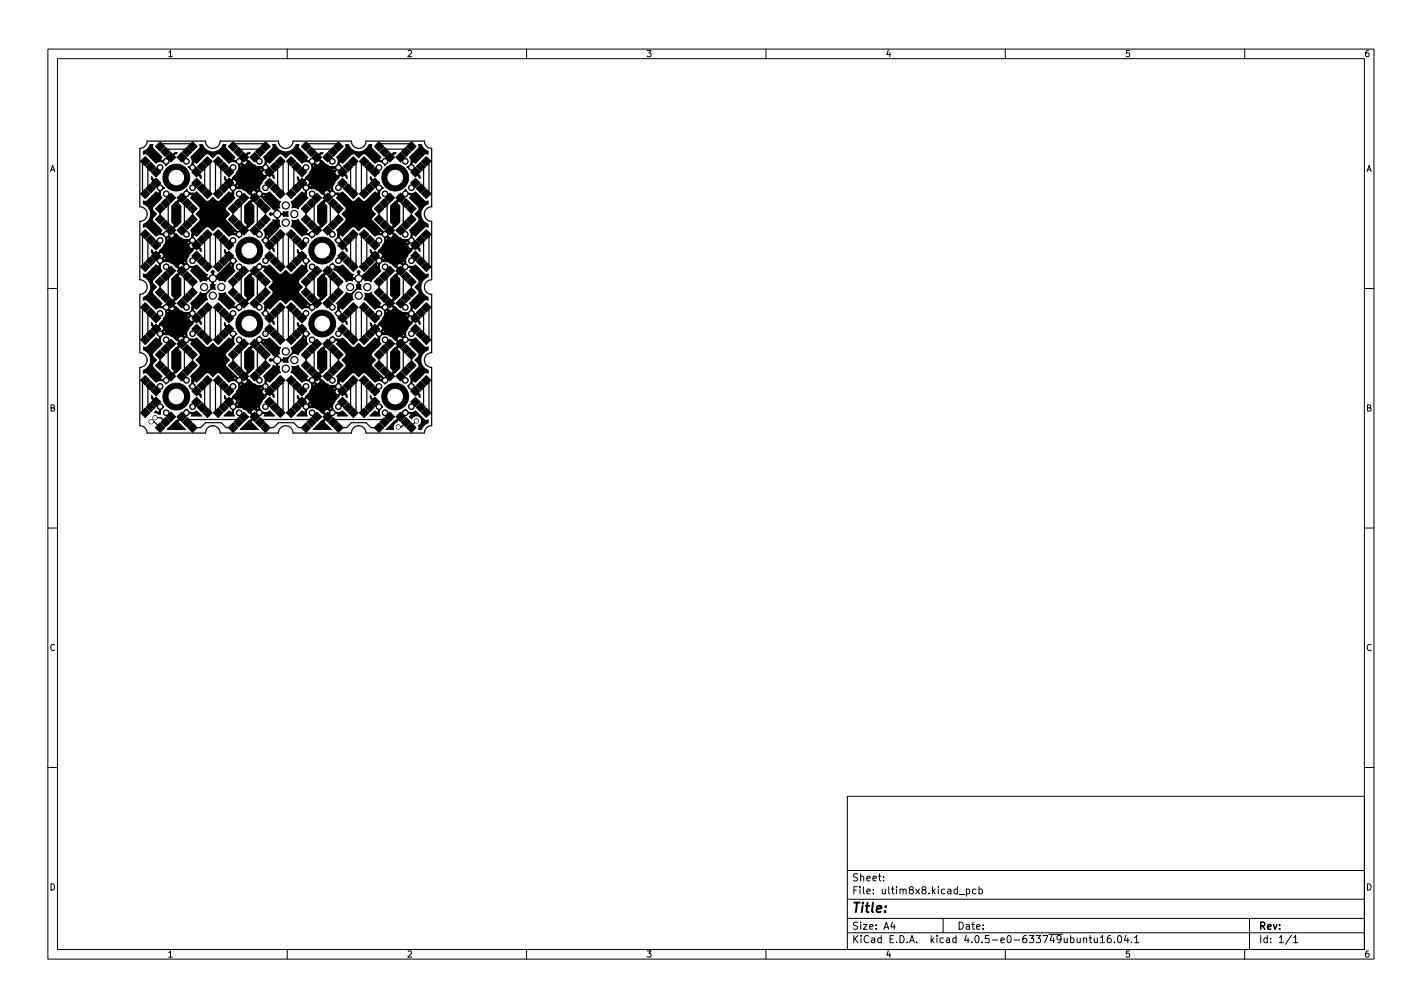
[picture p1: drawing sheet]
<svg xmlns="http://www.w3.org/2000/svg" width="297mm" height="210mm" viewBox="0 0 297 210" stroke-linecap="round" stroke-linejoin="round" font-family="sans-serif">
<defs><g id="words">
<text font-size="2.8" x="178" y="190.6">Title:</text>
<g font-size="2.1">
<text x="178" y="184">Sheet:</text>
<text x="178" y="186.7">File: ultim8x8.kicad_pcb</text>
<text x="178" y="196.9">KiCad E.D.A. kicad 4.0.5-e0-633749ubuntu16.04.1</text>
<text x="178" y="194.1">Size: A4</text>
<text x="200" y="194.1">Date:</text>
<text x="263" y="194.1">Rev:</text>
<text x="263" y="196.9">Id: 1/1</text>
</g>
<g font-size="1.8">
<text x="35" y="11.9">1</text>
<text x="85" y="11.9">2</text>
<text x="135" y="11.9">3</text>
<text x="185" y="11.9">4</text>
<text x="235" y="11.9">5</text>
<text x="285" y="11.9">6</text>
<text x="10.3" y="35.9">A</text>
<text x="285.3" y="35.9">A</text>
<text x="10.3" y="85.9">B</text>
<text x="285.3" y="85.9">B</text>
<text x="10.3" y="135.9">C</text>
<text x="285.3" y="135.9">C</text>
<text x="10.3" y="185.9">D</text>
<text x="285.3" y="185.9">D</text>
<text x="35" y="199.9">1</text>
<text x="85" y="199.9">2</text>
<text x="135" y="199.9">3</text>
<text x="185" y="199.9">4</text>
<text x="235" y="199.9">5</text>
<text x="285" y="199.9">6</text>
</g>
</g></defs>
<g fill="none" stroke="#000" stroke-width=".21">
<path d="M10 10.2h277v190.1h-277zM12 12.2h273v186.1h-273zM60 10.2v2M110 10.2v2M160 10.2v2M210 10.2v2M260 10.2v2M10 60.2h2M285 60.2h2M10 110.2h2M285 110.2h2M10 160.2h2"/>
<path d="M177 166.3h108v32h-108zM285 160.2h2M60 198.3v2M110 198.3v2M160 198.3v2M177 194.8h108M177 191.8h108M177 187.8h108M177 181.8h108M184.6 183.8v.1M184.6 183v.1M186.4 192.5l-.3 1h.9"/>
<path d="M186.8 193v1M197 191.8v3M200.4 186.8h1.1M201.9 185.7l.4-.1 .3 .3-.2 .7h-.5M201.9 185.6v1.5M203.9 185.7l-.5-.1-.3 .3 .2 .7h.6M204.5 185.7l.4-.1 .3 .3-.1 .7h-.6M204.5 185.1v1.5M210 198.3v2M226.4 196l.2-.2 .3 .1 .1 .9M226.4 195.8v1M227.5 195.8h.6"/>
<path d="M227.7 195.3v1.3l.4 .2M228.6 195.8v1h.4l.2-.1M229.2 195.8v1M229.9 195.8l.4-.5v1.5M229.9 196.8h.8M232 195.3l-.4 .1a1.01 1.01 0 0 0 0 1.4l.5-.1v-.5l-.2-.3h-.3l-.3 .3M232.8 196.7v.1M233.6 195.4l.2-.1a.8 .8 0 0 1 .5 .8 .8 .8 0 0 1-.5 .7 1 1 0 0 1-.2-1.4zM235.2 195.3l-.3 1h.9M235.6 195.8v1M236.4 196.7v.1M237 195.8l.4-.5v1.5"/>
<path d="M237 196.8h.9M260 198.3v2M261 191.8v6.5M269.8 195.3l-1.3 1.9M270.2 195.8l.4-.5v1.5M270.2 196.8h.9"/>
</g>
<g fill="none" stroke="#000" stroke-width=".25">
<path d="M29.2 31a1.52 1.52 0 0 0 1.5-1.5h12.2v.1a1.52 1.52 0 0 0 1.6 1.4 1.52 1.52 0 0 0 1.5-1.5h12.2v.1a1.52 1.52 0 0 0 1.6 1.4 1.52 1.52 0 0 0 1.4-1.5h12.2v.1a1.52 1.52 0 0 0 1.6 1.4 1.52 1.52 0 0 0 1.5-1.5h12.1l.1 .1a1.52 1.52 0 0 0 1.5 1.4v12.2h-.2a1.52 1.52 0 0 0-1.4 1.6 1.52 1.52 0 0 0 1.6 1.4v12.2h-.2a1.52 1.52 0 0 0-1.4 1.6 1.52 1.52 0 0 0 1.6 1.5v12.2h-.2a1.52 1.52 0 0 0-1.4 1.5 1.52 1.52 0 0 0 1.6 1.5v12.2h-.2a1.52 1.52 0 0 0-1.4 1.5h-12.1l-.1-.1a1.52 1.52 0 0 0-1.5-1.4 1.52 1.52 0 0 0-1.5 1.5h-12.2v-.1a1.52 1.52 0 0 0-1.6-1.4 1.52 1.52 0 0 0-1.4 1.5h-12.2v-.1a1.52 1.52 0 0 0-1.6-1.4 1.52 1.52 0 0 0-1.5 1.5h-12.2v-.1a1.52 1.52 0 0 0-1.5-1.4v-12.2h.1a1.52 1.52 0 0 0 1.4-1.6 1.52 1.52 0 0 0-1.5-1.4v-12.2h.1a1.52 1.52 0 0 0 1.4-1.6 1.52 1.52 0 0 0-1.5-1.5v-12.2h.1a1.52 1.52 0 0 0 1.4-1.6 1.52 1.52 0 0 0-1.5-1.4zM30.3 33.7l-.5 .6v5.6l.5 .6M31.5 34.8l-.6 .6v3.4l.6 .5M33.4 30.6l.6-.6h5.7l.5 .6M34.6 31.7l.5-.6h3.4l.6 .6M42.2 34.8l.6 .6v3.4l-.6 .5M43.3 33.7l.6 .6v5.6l-.6 .6M45.6 33.7l-.6 .6v5.6l.6 .6M46.7 34.8l-.6 .6v3.4l.6 .5M48.7 30.6l.5-.6h5.7l.6 .6M49.8 31.7l.6-.6h3.4l.5 .6M57.4 34.8l.6 .6v3.4l-.6 .5"/>
<path d="M58.6 33.7l.5 .6v5.6l-.5 .6M60.8 33.7l-.6 .6v5.6l.6 .6M61.9 34.8l-.5 .6v3.4l.5 .5M63.9 30.6l.6-.6h5.6l.6 .6M65.1 31.7l.5-.6h3.4l.6 .6M72.7 34.8l.5 .6v3.4l-.5 .5M73.8 33.7l.6 .6v5.6l-.6 .6M76.1 33.7l-.6 .6v5.6l.6 .6M77.2 34.8l-.6 .6v3.4l.6 .5M79.2 30.6l.5-.6h5.7l.5 .6M80.3 31.7l.6-.6h3.3l.6 .6M87.9 34.8l.6 .6v3.4l-.6 .5"/>
<path d="M89 33.7l.6 .6v5.6l-.6 .6M30.3 48.9l-.5 .6v5.6l.5 .6M31.5 50.1l-.6 .5v3.4l.6 .6M33.4 43.6v2.2M33.4 58.8v2.3M34.6 42.4l.5 .6v3.4l-.5 .6M34.6 57.7l.5 .5v3.4l-.5 .6M39.1 57.7l-.6 .5v3.4l.6 .6M39.1 42.4l-.6 .6v3.4l.6 .6M40.2 43.6v2.2M40.2 58.8v2.3M42.2 50.1l.6 .5v3.4l-.6 .6"/>
<path d="M43.3 48.9l.6 .6v5.6l-.6 .6M45.6 48.9l-.6 .6v5.6l.6 .6M46.7 50.1l-.6 .5v3.4l.6 .6M48.7 43.6v2.2M48.7 58.8v2.3M49.8 57.7l.6 .5v3.4l-.6 .6M49.8 42.4l.6 .6v3.4l-.6 .6M54.3 57.7l-.5 .5v3.4l.5 .6M54.3 42.4l-.5 .6v3.4l.5 .6M55.5 43.6v2.2M55.5 58.8v2.3M57.4 50.1l.6 .5v3.4l-.6 .6"/>
<path d="M58.6 48.9l.5 .6v5.6l-.5 .6M60.8 48.9l-.6 .6v5.6l.6 .6M61.9 50.1l-.5 .5v3.4l.5 .6M63.9 43.6v2.2M63.9 58.8v2.3M65.1 42.4l.5 .6v3.4l-.5 .6M65.1 57.7l.5 .5v3.4l-.5 .6M69.6 42.4l-.6 .6v3.4l.6 .6M69.6 57.7l-.6 .5v3.4l.6 .6M70.7 43.6v2.2M70.7 58.8v2.3M72.7 50.1l.5 .5v3.4l-.5 .6"/>
<path d="M73.8 48.9l.6 .6v5.6l-.6 .6M76.1 48.9l-.6 .6v5.6l.6 .6M77.2 50.1l-.6 .5v3.4l.6 .6M79.2 43.6v2.2M79.2 58.8v2.3M80.3 42.4l.6 .6v3.4l-.6 .6M80.3 57.7l.6 .5v3.4l-.6 .6M84.8 42.4l-.6 .6v3.4l.6 .6M84.8 57.7l-.6 .5v3.4l.6 .6M85.9 43.6v2.2M85.9 58.8v2.3M87.9 50.1l.6 .5v3.4l-.6 .6"/>
<path d="M89 48.9l.6 .6v5.6l-.6 .6M30.3 79.4l-.5 .6v5.6l.5 .6M30.3 64.2l-.5 .5v5.7l.5 .5M31.5 65.3l-.6 .6v3.3l.6 .6M33.4 74.1v2.2M34.6 72.9l.5 .6v3.4l-.5 .5M39.1 72.9l-.6 .6v3.4l.6 .5M40.2 74.1v2.2M42.2 65.3l.6 .6v3.3l-.6 .6M43.3 64.2l.6 .5v5.7l-.6 .5M43.3 79.4l.6 .6v5.6l-.6 .6M45.6 64.2l-.6 .5v5.7l.6 .5"/>
<path d="M45.6 79.4l-.6 .6v5.6l.6 .6M46.7 65.3l-.6 .6v3.3l.6 .6M48.7 74.1v2.2M49.8 72.9l.6 .6v3.4l-.6 .5M54.3 72.9l-.5 .6v3.4l.5 .5M55.5 74.1v2.2M57.4 65.3l.6 .6v3.3l-.6 .6M58.6 64.2l.5 .5v5.7l-.5 .5M58.6 79.4l.5 .6v5.6l-.5 .6M60.8 64.2l-.6 .5v5.7l.6 .5M60.8 79.4l-.6 .6v5.6l.6 .6M61.9 65.3l-.5 .6v3.3l.5 .6"/>
<path d="M63.9 74.1v2.2M65.1 72.9l.5 .6v3.4l-.5 .5M69.6 72.9l-.6 .6v3.4l.6 .5M70.7 74.1v2.2M72.7 65.3l.5 .6v3.3l-.5 .6M73.8 64.2l.6 .5v5.7l-.6 .5M73.8 79.4l.6 .6v5.6l-.6 .6M76.1 64.2l-.6 .5v5.7l.6 .5M76.1 79.4l-.6 .6v5.6l.6 .6M77.2 65.3l-.6 .6v3.3l.6 .6M79.2 74.1v2.2M80.3 72.9l.6 .6v3.4l-.6 .5"/>
<path d="M84.8 72.9l-.6 .6v3.4l.6 .5M85.9 74.1v2.2M87.9 65.3l.6 .6v3.3l-.6 .6M89 64.2l.6 .5v5.7l-.6 .5M89 79.4l.6 .6v5.6l-.6 .6M31.5 80.5l-.6 .6v3.4l.6 .6M31.6 88.1h.6l1.2 1.2M32.4 87.2h1.2l1 1M39.1 88.2l.6-.6h9.5l.6 .6M40.2 89.3h1.7l1-1h3.3l1.1 1h1.4M42.2 80.5l.6 .6v3.4l-.6 .6M46.7 80.5l-.6 .6v3.4l.6 .6"/>
<path d="M54.3 88.2l.6-.6h9.6l.6 .6M55.5 89.3h1.6l1.1-1h3.1l1.1 1h1.5M57.4 80.5l.6 .6v3.4l-.6 .6M61.9 80.5l-.5 .6v3.4l.5 .6M69.6 88.2l.5-.6h9.6l.6 .6M70.7 89.3h1.7l1-1h3.1l1 1h1.7M72.7 80.5l.5 .6v3.4l-.5 .6M77.2 80.5l-.6 .6v3.4l.6 .6M84.8 88.2l-1 .9h-.6M87 87.9l-1.1 1v.4M87.9 80.5l.6 .6v3.4l-.6 .6"/>
</g>
<g fill="#000" stroke="#000" stroke-width=".21">
<path d="M30.3 32.7l1 1-1 1-1-1zM30.5 34.9l1-1 .9 .9-1 1zM30.5 39.3l.9-.9 1 1-.9 .9zM31.6 36l1-1 1 1-1 .9zM33.4 29.6l1 1-1 1-.9-1zM31.6 38.2l1-1 1 1-1 1zM33.6 31.7l1-.9 .9 .9-1 1zM34.7 32.8l1-.9 1 .9-1 1zM38 31.9l.9 .9-.9 1-1-1zM38.1 31.7l.9-.9 1 .9-.9 1zM39.2 30.6l1-1 1 1-1 1zM41.1 35l1 1-1 .9-1-.9z"/>
<path d="M41.1 37.2l1 1-1 1-1-1zM41.2 34.8l1-.9 1 1-1 .9zM41.2 39.4l1-1 1 .9-1 1zM42.3 33.7l1-1 1 1-1 1zM42.3 40.5l1-1 1 1-1 1zM45.6 32.7l1 1-1 1-1-1zM45.7 34.9l1-1 1 .9-1 1zM45.7 39.3l1-.9 1 1-1 .9zM46.8 36l1-1 1 1-1 .9zM48.7 29.6l1 1-1 1-1-1zM46.8 38.2l1-1 1 1-1 1zM48.9 31.7l1-.9 .9 .9-1 1z"/>
<path d="M50 32.8l.9-.9 1 .9-1 1zM53.2 31.9l1 .9-1 1-1-1zM53.4 31.7l.9-.9 1 .9-.9 1zM54.5 30.6l1-1 .9 1-.9 1zM56.3 35l1 1-1 .9-1-.9zM56.3 37.2l1 1-1 1-1-1zM56.5 34.8l.9-.9 1 1-.9 .9zM56.5 39.4l1-1 .9 .9-1 1zM57.6 33.7l1-1 1 1-1 1zM57.6 40.5l1-1 1 1-1 1zM60.8 32.7l1 1-1 1-1-1zM61 34.9l1-1 .9 .9-1 1z"/>
<path d="M61 39.3l.9-.9 1 1-.9 .9zM62.1 36l1-1 1 1-1 .9zM63.9 29.6l1 1-1 1-1-1zM62.1 38.2l1-1 1 1-1 1zM64.1 31.7l1-.9 .9 .9-1 1zM65.2 32.8l1-.9 1 .9-1 1zM68.4 31.9l1 .9-1 1-1-1zM68.6 31.7l.9-.9 1 .9-.9 1zM69.7 30.6l1-1 1 1-1 1zM71.5 35l1 1-1 .9-.9-.9zM71.5 37.2l1 1-1 1-.9-1zM71.7 34.8l.9-.9 1 1-.9 .9z"/>
<path d="M71.7 39.4l1-1 .9 .9-1 1zM72.8 33.7l1-1 1 1-1 1zM72.8 40.5l1-1 1 1-1 1zM76.1 32.7l.9 1-.9 1-1-1zM76.2 34.9l1-1 .9 .9-1 1zM76.2 39.3l.9-.9 1 1-.9 .9zM77.3 36l1-1 1 1-1 .9zM79.2 29.6l1 1-1 1-1-1zM77.3 38.2l1-1 1 1-1 1zM79.3 31.7l1-.9 1 .9-1 1zM80.4 32.8l1-.9 1 .9-1 1zM83.7 31.9l1 .9-1 1-1-1z"/>
<path d="M83.8 31.7l1-.9 1 .9-1 1zM84.9 30.6l1-1 1 1-1 1zM86.8 35l1 1-1 .9-1-.9zM86.8 37.2l1 1-1 1-1-1zM87.9 33.9l1 1-.9 .9-1-1zM88 38.4l.9 .9-1 1-.9-.9zM88.1 33.7l.9-1 1 1-1 1zM89 39.5l1 1-1 1-.9-1zM29.3 48.9l1-1 1 1-1 1zM30.3 54.7l1 1-1 1-1-1zM30.3 39.5l1 1-1 1-1-1zM30.5 50.1l1-1 .9 .9-1 1z"/>
<path d="M31.4 53.6l1 1-.9 .9-1-1zM31.6 51.2l1-1 1 1-1 1zM33.4 44.8l1 1-1 1-.9-1zM31.6 53.4l1-.9 1 .9-1 1zM33.4 57.8l1 1-1 1-.9-1zM33.4 42.6l1 1-1 1-.9-1zM34.6 46l.9 .9-1 1-.9-.9zM33.6 57.6l.9-.9 1 1-.9 .9zM33.6 42.4l.9-.9 1 1-.9 .9zM35.7 47.1l1 1-1 1-1-1zM34.7 56.6l1-1 1 1-1 .9zM34.7 41.3l1-1 1 1-1 1z"/>
<path d="M38 47.1l.9 1-.9 1-1-1zM38 55.6l.9 1-.9 .9-1-.9zM38 40.3l.9 1-.9 1-1-1zM39 46l1 1-.9 .9-1-1zM38.1 57.7l1-1 .9 .9-1 1zM38.1 42.5l1-1 .9 .9-1 1zM39.2 45.8l1-1 1 1-1 1zM41.1 50.2l1 1-1 1-1-1zM39.2 58.8l1-1 1 1-1 1zM39.2 43.6l1-1 1 1-1 1zM41.1 52.5l1 .9-1 1-1-1zM41.2 50l1-.9 1 1-1 .9z"/>
<path d="M41.2 54.6l1-1 1 .9-1 1zM42.3 48.9l1-1 1 1-1 1zM42.3 55.7l1-1 1 1-1 1zM44.6 48.9l1-1 1 1-1 1zM45.6 39.5l1 1-1 1-1-1zM45.6 54.7l1 1-1 1-1-1zM45.7 50.1l1-1 1 .9-1 1zM46.7 53.6l1 1-1 .9-1-1zM46.8 51.2l1-1 1 1-1 1zM48.7 44.8l1 1-1 1-1-1zM46.8 53.4l1-.9 1 .9-1 1zM48.7 42.6l1 1-1 1-1-1z"/>
<path d="M48.7 57.8l1 1-1 1-1-1zM49.9 46l.9 .9-1 1-.9-.9zM48.9 42.4l.9-.9 1 1-.9 .9zM48.9 57.6l.9-.9 1 1-.9 .9zM50.9 47.1l1 1-1 1-.9-1zM50 41.3l.9-1 1 1-1 1zM50 56.6l.9-1 1 1-1 .9zM53.2 47.1l1 1-1 1-1-1zM53.2 55.6l1 1-1 .9-1-.9zM53.2 40.3l1 1-1 1-1-1zM54.3 46l1 1-.9 .9-1-1zM53.4 57.7l1-1 .9 .9-1 1z"/>
<path d="M53.4 42.5l1-1 .9 .9-1 1zM54.5 45.8l1-1 .9 1-.9 1zM56.3 50.2l1 1-1 1-1-1zM54.5 58.8l1-1 .9 1-.9 1zM54.5 43.6l1-1 .9 1-.9 1zM56.3 52.5l1 .9-1 1-1-1zM56.5 50l.9-.9 1 1-.9 .9zM56.5 54.6l1-1 .9 .9-1 1zM57.6 48.9l1-1 1 1-1 1zM57.6 55.7l1-1 1 1-1 1zM59.8 48.9l1-1 1 1-1 1zM60.8 39.5l1 1-1 1-1-1z"/>
<path d="M60.8 54.7l1 1-1 1-1-1zM61 50.1l1-1 .9 .9-1 1zM61.9 53.6l1 1-.9 .9-1-1zM62.1 51.2l1-1 1 1-1 1zM63.9 44.8l1 1-1 1-1-1zM62.1 53.4l1-.9 1 .9-1 1zM63.9 42.6l1 1-1 1-1-1zM63.9 57.8l1 1-1 1-1-1zM65.1 46l.9 .9-1 1-.9-.9zM64.1 42.4l.9-.9 1 1-.9 .9zM64.1 57.6l.9-.9 1 1-.9 .9zM66.2 47.1l1 1-1 1-1-1z"/>
<path d="M65.2 41.3l1-1 1 1-1 1zM65.2 56.6l1-1 1 1-1 .9zM68.4 47.1l1 1-1 1-1-1zM68.4 55.6l1 1-1 .9-1-.9zM68.4 40.3l1 1-1 1-1-1zM69.5 46l1 1-.9 .9-1-1zM68.6 57.7l1-1 .9 .9-1 1zM68.6 42.5l1-1 .9 .9-1 1zM69.7 45.8l1-1 1 1-1 1zM71.5 50.2l1 1-1 1-.9-1zM69.7 58.8l1-1 1 1-1 1zM69.7 43.6l1-1 1 1-1 1z"/>
<path d="M71.5 52.5l1 .9-1 1-.9-1zM71.7 50l.9-.9 1 1-.9 .9zM71.7 54.6l1-1 .9 .9-1 1zM72.8 48.9l1-1 1 1-1 1zM73.8 54.7l1 1-1 1-1-1zM75.1 48.9l1-1 .9 1-.9 1zM76.1 54.7l.9 1-.9 1-1-1zM76.1 39.5l.9 1-.9 1-1-1zM76.2 50.1l1-1 .9 .9-1 1zM77.1 53.6l1 1-.9 .9-1-1zM77.3 51.2l1-1 1 1-1 1zM79.2 44.8l1 1-1 1-1-1z"/>
<path d="M77.3 53.4l1-.9 1 .9-1 1zM79.2 57.8l1 1-1 1-1-1zM79.2 42.6l1 1-1 1-1-1zM80.3 46l1 .9-1 1-1-.9zM79.3 57.6l1-.9 1 1-1 .9zM79.3 42.4l1-.9 1 1-1 .9zM80.4 48.1l1-1 1 1-1 1zM80.4 56.6l1-1 1 1-1 .9zM80.4 41.3l1-1 1 1-1 1zM83.7 47.1l1 1-1 1-1-1zM82.7 56.6l1-1 1 1-1 .9zM83.7 40.3l1 1-1 1-1-1z"/>
<path d="M83.8 46.9l1-.9 1 1-1 .9zM83.8 57.7l1-1 1 .9-1 1zM83.8 42.5l1-1 1 .9-1 1zM84.9 45.8l1-1 1 1-1 1zM86.8 50.2l1 1-1 1-1-1zM84.9 58.8l1-1 1 1-1 1zM84.9 43.6l1-1 1 1-1 1zM86.8 52.5l1 .9-1 1-1-1zM87 50l.9-.9 1 1-.9 .9zM88 53.6l.9 .9-1 1-.9-.9zM88.1 48.9l.9-1 1 1-1 1zM89 54.7l1 1-1 1-.9-1z"/>
<path d="M29.3 64.2l1-1 1 1-1 1zM30.3 70l1 .9-1 1-1-1zM30.5 65.3l1-1 .9 1-1 1zM31.4 68.9l1 .9-.9 1-1-1zM31.6 66.4l1-1 1 1-1 1zM33.4 75.3l1 1-1 1-.9-1zM33.4 60.1l1 1-1 1-.9-1zM31.6 68.7l1-1 1 1-1 1zM33.4 73.1l1 1-1 .9-.9-.9zM33.6 77.5l1-1 .9 .9-1 1zM34.6 61.2l.9 1-1 .9-.9-.9zM33.6 72.9l.9-.9 1 1-.9 .9z"/>
<path d="M35.7 77.6l1 1-1 1-1-1zM35.7 62.3l1 1-1 1-1-1zM34.7 71.8l1-1 1 1-1 1zM38 77.6l.9 1-.9 1-1-1zM38 62.3l.9 1-.9 1-1-1zM38 70.8l.9 1-.9 1-1-1zM39 76.5l1 1-.9 .9-1-1zM39 61.2l1 1-.9 .9-1-.9zM38.1 73l1-1 .9 .9-1 1zM39.2 76.3l1-1 1 1-1 1zM39.2 61.1l1-1 1 1-1 1zM41.1 65.4l1 1-1 1-1-1z"/>
<path d="M39.2 74.1l1-1 1 1-1 .9zM41.1 67.7l1 1-1 1-1-1zM41.2 65.3l1-1 1 1-1 1zM42.2 68.9l1 .9-1 1-1-1zM42.3 79.4l1-1 1 1-1 1zM42.3 64.2l1-1 1 1-1 1zM43.3 70l1 .9-1 1-1-1zM44.6 64.2l1-1 1 1-1 1zM45.6 70l1 .9-1 1-1-1zM45.7 65.3l1-1 1 1-1 1zM46.7 68.9l1 .9-1 1-1-1zM46.8 66.4l1-1 1 1-1 1z"/>
<path d="M48.7 60.1l1 1-1 1-1-1zM48.7 75.3l1 1-1 1-1-1zM46.8 68.7l1-1 1 1-1 1zM48.7 73.1l1 1-1 .9-1-.9zM49.9 61.2l.9 1-1 .9-.9-.9zM48.9 77.5l1-1 .9 .9-1 1zM48.9 72.9l.9-.9 1 1-.9 .9zM50.9 62.3l1 1-1 1-.9-1zM50 78.6l.9-1 1 1-1 1zM50 71.8l.9-1 1 1-1 1zM53.2 77.6l1 1-1 1-1-1zM53.2 62.3l1 1-1 1-1-1z"/>
<path d="M52.2 71.8l1-1 1 1-1 1zM54.3 76.5l1 1-.9 .9-1-1zM54.3 61.2l1 1-.9 .9-1-.9zM53.4 73l1-1 .9 .9-1 1zM54.5 76.3l1-1 .9 1-.9 1zM54.5 61.1l1-1 .9 1-.9 1zM56.3 65.4l1 1-1 1-1-1zM54.5 74.1l1-1 .9 1-.9 .9zM56.3 67.7l1 1-1 1-1-1zM56.5 65.3l.9-1 1 1-.9 1zM57.5 68.9l.9 .9-1 1-.9-1zM57.6 79.4l1-1 1 1-1 1z"/>
<path d="M57.6 64.2l1-1 1 1-1 1zM58.6 70l1 .9-1 1-1-1zM59.8 64.2l1-1 1 1-1 1zM60.8 70l1 .9-1 1-1-1zM61 65.3l1-1 .9 1-1 1zM61.9 68.9l1 .9-.9 1-1-1zM62.1 66.4l1-1 1 1-1 1zM63.9 60.1l1 1-1 1-1-1zM63.9 75.3l1 1-1 1-1-1zM62.1 68.7l1-1 1 1-1 1zM63.9 73.1l1 1-1 .9-1-.9zM65.1 61.2l.9 1-1 .9-.9-.9z"/>
<path d="M64.1 77.5l1-1 .9 .9-1 1zM64.1 72.9l.9-.9 1 1-.9 .9zM65.2 63.3l1-1 1 1-1 1zM66.2 77.6l1 1-1 1-1-1zM65.2 71.8l1-1 1 1-1 1zM68.4 77.6l1 1-1 1-1-1zM68.4 62.3l1 1-1 1-1-1zM67.4 71.8l1-1 1 1-1 1zM69.5 76.5l1 1-.9 .9-1-1zM69.5 61.2l1 1-.9 .9-1-.9zM68.6 73l1-1 .9 .9-1 1zM69.7 76.3l1-1 1 1-1 1z"/>
<path d="M69.7 61.1l1-1 1 1-1 1zM71.5 65.4l1 1-1 1-.9-1zM69.7 74.1l1-1 1 1-1 .9zM71.5 67.7l1 1-1 1-.9-1zM71.7 65.3l.9-1 1 1-.9 1zM72.7 68.9l.9 .9-1 1-.9-1zM72.8 79.4l1-1 1 1-1 1zM72.8 64.2l1-1 1 1-1 1zM73.8 70l1 .9-1 1-1-1zM75.1 64.2l1-1 .9 1-.9 1zM76.1 70l.9 .9-.9 1-1-1zM76.2 65.3l1-1 .9 1-1 1z"/>
<path d="M77.1 68.9l1 .9-.9 1-1-1zM77.3 66.4l1-1 1 1-1 1zM79.2 60.1l1 1-1 1-1-1zM79.2 75.3l1 1-1 1-1-1zM77.3 68.7l1-1 1 1-1 1zM79.2 73.1l1 1-1 .9-1-.9zM80.3 61.2l1 1-1 .9-1-.9zM79.3 77.5l1-1 1 .9-1 1zM79.3 72.9l1-.9 1 1-1 .9zM80.4 63.3l1-1 1 1-1 1zM80.4 78.6l1-1 1 1-1 1zM80.4 71.8l1-1 1 1-1 1z"/>
<path d="M83.7 62.3l1 1-1 1-1-1zM83.7 77.6l1 1-1 1-1-1zM82.7 71.8l1-1 1 1-1 1zM83.8 62.2l1-1 1 1-1 .9zM83.8 77.4l1-.9 1 1-1 .9zM83.8 73l1-1 1 .9-1 1zM84.9 61.1l1-1 1 1-1 1zM84.9 76.3l1-1 1 1-1 1zM86.8 65.4l1 1-1 1-1-1zM84.9 74.1l1-1 1 1-1 .9zM86.8 67.7l1 1-1 1-1-1zM87 65.3l.9-1 1 1-.9 1z"/>
<path d="M88 68.9l.9 .9-1 1-.9-1zM88.1 64.2l.9-1 1 1-1 1zM88.1 79.4l.9-1 1 1-1 1zM89 70l1 .9-1 1-.9-1zM30.3 78.4l1 1-1 1-1-1zM30.3 85.2l1 1-1 1-1-1zM30.5 80.6l1-1 .9 .9-1 1zM31.4 84.1l1 1-.9 .9-1-1zM31.6 81.7l1-1 1 1-1 1zM31.6 83.9l1-1 1 1-1 1zM33.4 88.3l1 1-1 1-.9-1zM33.6 88.1l.9-.9 1 1-.9 .9z"/>
<path d="M34.7 87l1-1 1 1-1 1zM38 86l.9 1-.9 1-1-1zM38.1 88.2l1-1 .9 .9-1 1zM41.1 80.7l1 1-1 1-1-1zM39.2 89.3l1-1 1 1-1 1zM41.1 82.9l1 1-1 1-1-1zM41.2 80.5l1-.9 1 1-1 .9zM42.2 84.1l1 .9-1 1-1-.9zM43.3 85.2l1 1-1 1-1-1zM45.6 78.4l1 1-1 1-1-1zM45.6 85.2l1 1-1 1-1-1zM45.7 80.6l1-1 1 .9-1 1z"/>
<path d="M46.7 84.1l1 1-1 .9-1-1zM46.8 81.7l1-1 1 1-1 1zM46.8 83.9l1-1 1 1-1 1zM48.7 88.3l1 1-1 1-1-1zM48.9 88.1l.9-.9 1 1-.9 .9zM50 87l.9-1 1 1-1 1zM53.2 86l1 1-1 1-1-1zM53.4 88.2l1-1 .9 .9-1 1zM56.3 80.7l1 1-1 1-1-1zM54.5 89.3l1-1 .9 1-.9 1zM56.3 82.9l1 1-1 1-1-1zM56.5 80.5l.9-.9 1 1-.9 .9z"/>
<path d="M57.5 84.1l.9 .9-1 1-.9-.9zM58.6 85.2l1 1-1 1-1-1zM60.8 78.4l1 1-1 1-1-1zM60.8 85.2l1 1-1 1-1-1zM61 80.6l1-1 .9 .9-1 1zM61.9 84.1l1 1-.9 .9-1-1zM62.1 81.7l1-1 1 1-1 1zM62.1 83.9l1-1 1 1-1 1zM63.9 88.3l1 1-1 1-1-1zM64.1 88.1l.9-.9 1 1-.9 .9zM65.2 87l1-1 1 1-1 1zM68.4 86l1 1-1 1-1-1z"/>
<path d="M68.6 88.2l1-1 .9 .9-1 1zM71.5 80.7l1 1-1 1-.9-1zM69.7 89.3l1-1 1 1-1 1zM71.5 82.9l1 1-1 1-.9-1zM71.7 80.5l.9-.9 1 1-.9 .9zM72.7 84.1l.9 .9-1 1-.9-.9zM73.8 85.2l1 1-1 1-1-1zM75.1 79.4l1-1 .9 1-.9 1zM76.1 85.2l.9 1-.9 1-1-1zM76.2 80.6l1-1 .9 .9-1 1zM77.1 84.1l1 1-.9 .9-1-1zM77.3 81.7l1-1 1 1-1 1z"/>
<path d="M77.3 83.9l1-1 1 1-1 1zM79.2 88.3l1 1-1 1-1-1zM79.3 88.1l1-.9 1 1-1 .9zM80.4 87l1-1 1 1-1 1zM82.7 87l1-1 1 1-1 1zM83.8 88.2l1-1 1 .9-1 1zM86.8 80.7l1 1-1 1-1-1zM84.9 89.3l1-1 1 1-1 1zM86.8 82.9l1 1-1 1-1-1zM87 80.5l.9-.9 1 1-.9 .9zM88 84.1l.9 .9-1 1-.9-.9zM89 85.2l1 1-1 1-.9-1z"/>
<circle cx="33.4" cy="35" r=".6"/>
<circle cx="33.4" cy="39.2" r=".6"/>
<circle cx="34.7" cy="33.7" r=".6"/>
<circle cx="36.8" cy="37.1" r="2.8"/>
<circle cx="38.9" cy="33.7" r=".6"/>
<circle cx="40.2" cy="35" r=".6"/>
<circle cx="40.2" cy="39.2" r=".6"/>
<circle cx="48.7" cy="35" r=".6"/>
<circle cx="48.7" cy="39.2" r=".6"/>
<circle cx="50" cy="33.7" r=".6"/>
<circle cx="54.2" cy="33.7" r=".6"/>
<circle cx="55.5" cy="35" r=".6"/>
<circle cx="55.5" cy="39.2" r=".6"/>
<circle cx="63.9" cy="35" r=".6"/>
<circle cx="63.9" cy="39.2" r=".6"/>
<circle cx="65.2" cy="33.7" r=".6"/>
<circle cx="69.4" cy="33.7" r=".6"/>
<circle cx="70.7" cy="35" r=".6"/>
<circle cx="70.7" cy="39.2" r=".6"/>
<circle cx="79.2" cy="35" r=".6"/>
<circle cx="79.2" cy="39.2" r=".6"/>
<circle cx="80.4" cy="33.7" r=".6"/>
<circle cx="82.5" cy="37.1" r="2.8"/>
<circle cx="84.7" cy="33.7" r=".6"/>
<circle cx="85.9" cy="35" r=".6"/>
<circle cx="85.9" cy="39.2" r=".6"/>
<circle cx="33.4" cy="50.2" r=".6"/>
<circle cx="33.4" cy="54.4" r=".6"/>
<circle cx="34.7" cy="48.9" r=".6"/>
<circle cx="34.7" cy="40.5" r=".6"/>
<circle cx="34.7" cy="55.7" r=".6"/>
<circle cx="38.9" cy="48.9" r=".6"/>
<circle cx="38.9" cy="40.5" r=".6"/>
<circle cx="38.9" cy="55.7" r=".6"/>
<circle cx="40.2" cy="50.2" r=".6"/>
<circle cx="40.2" cy="54.4" r=".6"/>
<circle cx="42.7" cy="59.9" r=".76"/>
<circle cx="44.4" cy="58.1" r=".76"/>
<circle cx="46.2" cy="59.9" r=".76"/>
<circle cx="48.7" cy="50.2" r=".6"/>
<circle cx="48.7" cy="54.4" r=".6"/>
<circle cx="50" cy="48.9" r=".6"/>
<circle cx="50" cy="40.5" r=".6"/>
<circle cx="50" cy="55.7" r=".6"/>
<circle cx="52.1" cy="52.3" r="2.8"/>
<circle cx="54.2" cy="48.9" r=".6"/>
<circle cx="54.2" cy="40.5" r=".6"/>
<circle cx="54.2" cy="55.7" r=".6"/>
<circle cx="55.5" cy="50.2" r=".6"/>
<circle cx="55.5" cy="54.4" r=".6"/>
<circle cx="57.9" cy="44.7" r=".76"/>
<circle cx="59.7" cy="46.5" r=".76"/>
<circle cx="59.7" cy="42.9" r=".76"/>
<circle cx="61.5" cy="44.7" r=".76"/>
<circle cx="63.9" cy="50.2" r=".6"/>
<circle cx="63.9" cy="54.4" r=".6"/>
<circle cx="65.2" cy="48.9" r=".6"/>
<circle cx="65.2" cy="40.5" r=".6"/>
<circle cx="65.2" cy="55.7" r=".6"/>
<circle cx="67.3" cy="52.3" r="2.8"/>
<circle cx="69.4" cy="48.9" r=".6"/>
<circle cx="69.4" cy="40.5" r=".6"/>
<circle cx="69.4" cy="55.7" r=".6"/>
<circle cx="70.7" cy="50.2" r=".6"/>
<circle cx="70.7" cy="54.4" r=".6"/>
<circle cx="73.1" cy="59.9" r=".76"/>
<circle cx="74.9" cy="58.1" r=".76"/>
<circle cx="76.7" cy="59.9" r=".76"/>
<circle cx="79.2" cy="50.2" r=".6"/>
<circle cx="79.2" cy="54.4" r=".6"/>
<circle cx="80.4" cy="48.9" r=".6"/>
<circle cx="80.4" cy="40.5" r=".6"/>
<circle cx="80.4" cy="55.7" r=".6"/>
<circle cx="84.7" cy="48.9" r=".6"/>
<circle cx="84.7" cy="40.5" r=".6"/>
<circle cx="84.7" cy="55.7" r=".6"/>
<circle cx="85.9" cy="50.2" r=".6"/>
<circle cx="85.9" cy="54.4" r=".6"/>
<circle cx="33.4" cy="65.4" r=".6"/>
<circle cx="33.4" cy="69.7" r=".6"/>
<circle cx="34.7" cy="79.4" r=".6"/>
<circle cx="34.7" cy="64.2" r=".6"/>
<circle cx="34.7" cy="70.9" r=".6"/>
<circle cx="38.9" cy="79.4" r=".6"/>
<circle cx="38.9" cy="64.2" r=".6"/>
<circle cx="38.9" cy="70.9" r=".6"/>
<circle cx="40.2" cy="65.4" r=".6"/>
<circle cx="40.2" cy="69.7" r=".6"/>
<circle cx="44.4" cy="61.7" r=".76"/>
<circle cx="48.7" cy="65.4" r=".6"/>
<circle cx="48.7" cy="69.7" r=".6"/>
<circle cx="50" cy="79.4" r=".6"/>
<circle cx="50" cy="64.2" r=".6"/>
<circle cx="50" cy="70.9" r=".6"/>
<circle cx="52.1" cy="67.6" r="2.8"/>
<circle cx="54.2" cy="79.4" r=".6"/>
<circle cx="54.2" cy="64.2" r=".6"/>
<circle cx="54.2" cy="70.9" r=".6"/>
<circle cx="55.5" cy="65.4" r=".6"/>
<circle cx="55.5" cy="69.7" r=".6"/>
<circle cx="57.9" cy="75.2" r=".76"/>
<circle cx="59.7" cy="77" r=".76"/>
<circle cx="59.7" cy="73.4" r=".76"/>
<circle cx="61.5" cy="75.2" r=".76"/>
<circle cx="63.9" cy="65.4" r=".6"/>
<circle cx="63.9" cy="69.7" r=".6"/>
<circle cx="65.2" cy="64.2" r=".6"/>
<circle cx="65.2" cy="79.4" r=".6"/>
<circle cx="65.2" cy="70.9" r=".6"/>
<circle cx="67.3" cy="67.6" r="2.8"/>
<circle cx="69.4" cy="79.4" r=".6"/>
<circle cx="69.4" cy="64.2" r=".6"/>
<circle cx="69.4" cy="70.9" r=".6"/>
<circle cx="70.7" cy="65.4" r=".6"/>
<circle cx="70.7" cy="69.7" r=".6"/>
<circle cx="74.9" cy="61.7" r=".76"/>
<circle cx="79.2" cy="65.4" r=".6"/>
<circle cx="79.2" cy="69.7" r=".6"/>
<circle cx="80.4" cy="79.4" r=".6"/>
<circle cx="80.4" cy="64.2" r=".6"/>
<circle cx="80.4" cy="70.9" r=".6"/>
<circle cx="84.7" cy="79.4" r=".6"/>
<circle cx="84.7" cy="64.2" r=".6"/>
<circle cx="84.7" cy="70.9" r=".6"/>
<circle cx="85.9" cy="65.4" r=".6"/>
<circle cx="85.9" cy="69.7" r=".6"/>
<circle cx="31.6" cy="88.1" r=".44"/>
<circle cx="32.4" cy="87.2" r=".44"/>
<circle cx="33.4" cy="80.7" r=".6"/>
<circle cx="33.4" cy="84.9" r=".6"/>
<circle cx="34.7" cy="86.2" r=".6"/>
<circle cx="36.8" cy="82.8" r="2.8"/>
<circle cx="38.9" cy="86.2" r=".6"/>
<circle cx="40.2" cy="80.7" r=".6"/>
<circle cx="40.2" cy="84.9" r=".6"/>
<circle cx="48.7" cy="80.7" r=".6"/>
<circle cx="48.7" cy="84.9" r=".6"/>
<circle cx="50" cy="86.2" r=".6"/>
<circle cx="54.2" cy="86.2" r=".6"/>
<circle cx="55.5" cy="80.7" r=".6"/>
<circle cx="55.5" cy="84.9" r=".6"/>
<circle cx="63.9" cy="80.7" r=".6"/>
<circle cx="63.9" cy="84.9" r=".6"/>
<circle cx="65.2" cy="86.2" r=".6"/>
<circle cx="69.4" cy="86.2" r=".6"/>
<circle cx="70.7" cy="80.7" r=".6"/>
<circle cx="70.7" cy="84.9" r=".6"/>
<circle cx="79.2" cy="80.7" r=".6"/>
<circle cx="79.2" cy="84.9" r=".6"/>
<circle cx="80.4" cy="86.2" r=".6"/>
<circle cx="82.5" cy="82.8" r="2.8"/>
<circle cx="83.2" cy="89.1" r=".44"/>
<circle cx="84.7" cy="86.2" r=".6"/>
<circle cx="85.9" cy="80.7" r=".6"/>
<circle cx="85.9" cy="84.9" r=".6"/>
<circle cx="87" cy="87.9" r=".44"/>
</g>
<g fill="none" stroke="#000" stroke-width=".63">
<path d="M32.6 38.2l.8 1M33.4 35l-.8 1M35.7 32.8l-1 .9M38 32.8l.9 .9M40.2 35l.9 1M41.1 38.2l-.9 1M47.8 38.2l.9 1h4.2l5 5v.5M48.7 35l-.9 1M50.9 32.8l-.9 .9 1.2 1.3h4.3l.8 1M53.2 32.8l1 .9M56.3 38.2l-.8 1M63.1 38.2l.8 1h4.3l1.2 1.3-1 .8"/>
<path d="M63.9 35l-.8 1M66.2 32.8l-1 .9 1.3 1.3h4.2l.8 1M68.4 32.8l1 .9M71.5 38.2l-.8 1M78.3 38.2l.9 1M79.2 35l-.9 1M81.4 32.8l-1 .9M83.7 32.8l1 .9M85.9 35l.9 1M86.8 38.2l-.9 1M32.6 53.4l.8 1h4.3l1.2 1.3-.9 .9M33.4 50.2l-.8 1"/>
<path d="M34.7 40.5l1 .8M34.7 55.7l1 .9M35.7 48.1l-1 .8 1.3 1.3h4.2l.9 1M38 48.1l.9 .8M38.9 40.5l-.9 .8M41.1 53.4l-.9 1M47.8 53.4l.9 1-3.7 3.7h-.6M48.7 50.2l-.9 1M50 40.5l.9 .8M50 55.7l.9 .9M50.9 48.1l-.9 .8M53.2 48.1l1 .8"/>
<path d="M54.2 40.5l-1 .8M54.2 55.7l-1 .9M55.5 50.2l.8 1M56.3 53.4l-.8 1M63.1 53.4l.8 1M63.9 50.2l-.8 1M65.2 40.5l1 .8M65.2 55.7l1 .9M66.2 48.1l-1 .8M68.4 48.1l1 .8M70.7 50.2l.8 1M71.5 53.4l-.8 1"/>
<path d="M78.3 53.4l.9 1M79.2 54.4l-3.7 3.7h-2.7l-1.9-1.8h-.9l-.6-.6-1 .9M79.2 50.2l-.9 1M79.2 54.4h4.2l1.3 1.3-1 .9M80.4 40.5l1 .8M80.4 55.7l1 .9M81.4 48.1l-1 .8 1.3 1.3h4.2l.9 1M83.7 48.1l1 .8M84.7 40.5l-1 .8M86.8 53.4l-.9 1M32.6 68.7l.8 1h4.3l1.2 1.2-.9 .9M33.4 65.4l-.8 1"/>
<path d="M34.7 70.9l1 .9M35.7 78.6l-1 .8M35.7 63.3l-1 .9 1.3 1.2h4.2l.9 1M38 63.3l.9 .9M38 78.6l.9 .8M41.1 68.7l-.9 1M47.8 68.7l.9 1M48.7 65.4l-.9 1M50 70.9l.9 .9M50.9 63.3l-.9 .9M50.9 78.6l-.9 .8 1.2 1.3h4.3l.8 1M53.2 71.8l1-.9 3.7 3.8v.5"/>
<path d="M53.2 63.3l1 .9M53.2 78.6l1 .8M55.5 65.4l.8 1M56.3 68.7l-.8 1M63.1 68.7l.8 1M63.9 65.4l-.8 1M65.2 70.9l1 .9M66.2 78.6l-1 .8 1.3 1.3h4.2l.8 1M66.2 63.3l-1 .9M68.4 63.3l1 .9M68.4 78.6l1 .8M69.4 70.9l-1 .9"/>
<path d="M70.7 65.4l.8 1M71.5 68.7l-.8 1M78.3 68.7l.9 1h4.2l1.3 1.2-1 .9M79.2 65.4l-.9 1M80.4 70.9l1 .9M81.4 63.3l-1 .9 1.3 1.2h4.2l.9 1M81.4 78.6l-1 .8M83.7 63.3l1 .9M83.7 78.6l1 .8M86.8 68.7l-.9 1M32.6 83.9l.8 1M33.4 80.7l-.8 1"/>
<path d="M34.7 86.2l1 .8M38.9 86.2l-.9 .8M40.2 80.7l.9 1M41.1 83.9l-.9 1M47.8 83.9l.9 1h4.2l1.3 1.3-1 .8M48.7 80.7l-.9 1M50 86.2l.9 .8M56.3 83.9l-.8 1M63.1 83.9l.8 1h4.3l1.2 1.3-1 .8M63.9 80.7l-.8 1M65.2 86.2l1 .8M71.5 83.9l-.8 1"/>
<path d="M78.3 83.9l.9 1M79.2 80.7l-.9 1M80.4 86.2l1 .8M84.7 86.2l-1 .8M85.9 80.7l.9 1M86.8 83.9l-.9 1"/>
</g>
<g fill="none" stroke="#000" stroke-width=".51">
<path d="M55.5 35l-2.2 2.1h-2.5l-2.1 2.1v1.3l-3 2.9h-2.5l-3-2.9h-1.3M70.7 35l-2.1 2.1h-2.6l-2.1 2.1M79.2 39.2v1.3l-3 2.9h-2.5l-3-2.9h-1.3M38 56.6l-1.2 1.1v4.5l-1.1 1.1M38 41.3l-1.2 1.1v4.6l-1.1 1.1M44.4 58.1v1.8M50 48.9l-3-2.9h-3.8l-3 2.9v1.3l-2.1 2.1h-2.5l-2.2 2.1M53.2 56.6l-1.1 1.1v4.5l-1.2 1.1M53.2 41.3l-1.1 1.1v4.6l-1.2 1.1M57.9 44.7v3.1l-2.4 2.4M63.9 54.4v1.3l-2.9 3h-2.6l-2.9-3h-1.3M68.4 41.3l-1.1 1.1v4.6l-1.1 1.1"/>
<path d="M68.4 56.6l-1.1 1.1v4.5l-1.1 1.1M74.9 58.1v1.8M80.4 48.9l-2.9-2.9h-3.8l-3 2.9v1.3M83.7 41.3l-1.2 1.1v4.6l-1.1 1.1M83.7 56.6l-1.2 1.1v4.5l-1.1 1.1M85.9 50.2l-2.1 2.1h-2.5l-2.1 2.1M38 71.8l-1.2 1.1v4.5l-1.1 1.2M40.2 64.2v1.2l-2.1 2.2h-2.5l-2.2 2.1M48.7 69.7v1.2l-3 3h-2.5l-3-3h-1.3M50 79.4l-3-3h-3.8l-3 3v1.3M53.2 71.8l-1.1 1.1v4.5l-1.2 1.2M57.9 75.2h1.8"/>
<path d="M63.9 69.7l-.6 .6v1.2M65.2 64.2l-3-3h-3.8l-2.9 3v1.2M68.4 71.8l-1.1 1.1v4.5l-1.1 1.2M70.7 64.2v1.2M80.4 79.4l-2.9-3h-3.8l-3 3v1.3l-2.1 2.1h-2.6l-2.1 2.1M83.7 71.8l-1.2 1.1v4.5l-1.1 1.2M85.9 65.4l-2.1 2.2h-2.5l-2.1 2.1v1.2l-3 3h-2.5l-3-3h-1.3M55.5 80.7l-2.2 2.1h-2.5l-2.1 2.1"/>
</g>
<path d="M44.4 59.9l-4.2 4.3M74.9 59.9l-4.2 4.3M63.3 71.5l-3.6 3.7" fill="none" stroke="#000" stroke-width=".38"/>
<g fill="#000" stroke="#000" stroke-width=".25">
<path d="M31.7 36.9l.2 .4 .9 .9-.3 .2-.8-.9zM30 31.6l.9-.6 .5-.8h.5v.7l1.9 1.9-.3 .6 .1 .2 .9 .1 .7-.1-.5 .3 .1 .4-.2 .3 .1-.7-.2-.2-.1 .1h-1.3l-.5 .3-1.9-1.9-.3-.1-.4 .1zM36.4 31.9h.6l-.4 .2-.9 .9-.1-.2zM36.8 36.9l.2 .2-.2 .2-.2-.2zM40.9 36l.2-.2 .9 .9v.6l-.2-.4zM41.7 30.2h.6l.3 .6 .5 .5 .6 .3 .8 .1 1.3-.4 .5-.5 .3-.6h.6l-.1 .7 2 1.9-.3 .6 .1 .2 .9 .1 .6-.1-.3 .2v1l.2 .1 .9-.5 .5-.4v-.2l-.9-1 .9-.9h.6l-1.2 .9 1.7 1.5 .4 .2a1.22 1.22 0 0 0 1.4 .3l.7 .2 .1-.2-.1-.1 .1-1.1-.3-.8 1.9-1.9 .1-.3-.2-.4h.6l.3 .6 .6 .5 1.2 .4 1.3-.3 .6-.6 .3-.6h.6v.7l1.9 1.9-.3 .6 .1 .2 .9 .1 .6-.1-.3 .2v1a.63 .63 0 0 0 .9-.3l.3-.1 .4-.4v-.2l-.9-1 .9-.9h.6l-1.1 .9 1.7 1.5 .4 .2a1.22 1.22 0 0 0 1.4 .3l.6 .2 .2-.2-.1-.1v-1.1l-.3-.8 1.9-1.9 .1-.3-.1-.4h.6l.3 .6 .5 .5 .5 .3 .8 .1 1.4-.4 .5-.5 .3-.6h.6l-.1 .7 1.9 1.9-.3 .6 .2 .2 .8 .1 .7-.1-.4 .3 .1 .4-.3 .3 .1-.7-.2-.2-.1 .1h-1.3l-.5 .3-2-2-.5 .1-.9 .7-.7-.7-.5-.1-2.2 2-.5-.3-.2 .1-.1 .9 .1 .6-.2-.3h-1a.63 .63 0 0 0 .3 .8l.1 .4 .4 .4h.2l1-.9 .9 .9v.6l-1-1.2-1.5 1.7-.1 .4a1.21 1.21 0 0 0-.4 1.4l-.1 .7 .2 .1 .1-.1 1.3 .1 .5-.3 2.1 1.9h.5l.8-.8 .8 .8 .3 .1 .5-.2 1.8-1.8 .5 .3 .2-.1 .2-.9-.2-.7 .4 .5 .4-.1 .3 .2-.7-.1-.2 .2 .1 .1v1.3l.3 .5-2 2.1v.5l.8 .8-.7 .8-.2 .3 .2 .5 1.8 1.8-.3 .5 .2 .2 .8 .1 .7-.1-.3 .3v.9l.2 .1 .9-.5 .5-.4v-.2l-.9-1 .9-.8v-.3l-.6-.5v-3.4l2-1.9 .2 .3-.9 .8v.2l.6 .6v3.4l-1.9 1.7 1.7 1.5 .4 .1a1.22 1.22 0 0 0 1.4 .4l.6 .1 .2-.2-.1-.1 .1-1.1-.4-.7 2-2.1v-.5l-.8-.8 .7-.8 .2-.3-.2-.5-1.8-1.8 .3-.5-.2-.2-.8-.1-.7 .1 .4-.3-.1-.5 .3-.3-.1 .8 .2 .1 .1-.1 1.3 .1 .5-.3 1.9 1.9 .3 .1 .4-.1v.6l-.6 .2-.5 .6-.3 .5-.1 .8 .4 1.3 .6 .6 .5 .2v.6h-.7l-1.9 1.9-.5-.3-.2 .1-.2 .9 .2 .6-.3-.3h-.9l-.2 .2 .5 1 .4 .4h.3l.9-.9 .9 .9v.6l-.9-1.1-1.5 1.7-.1 .4a1.21 1.21 0 0 0-.4 1.4l-.1 .6 .2 .2 .1-.1h1.3l.5-.3 1.9 1.9 .3 .1 .4-.1v.6l-.6 .3-.5 .5-.4 1.3 .3 1.2 .7 .7 .5 .3v.6l-.7-.1-1.9 2-.5-.3-.2 .1-.2 .9 .2 .6-.3-.3h-.9a.63 .63 0 0 0 .3 .8v.3l.4 .5h.3l.9-.9 .9 .9v.5l-.9-1.1-1.5 1.7-.1 .4a1.21 1.21 0 0 0-.4 1.4l-.1 .7 .2 .1 .1-.1 1.3 .1 .5-.3 1.9 1.8 .3 .2 .4-.2v.6l-.6 .3-.5 .6-.3 .5-.1 .8 .4 1.3 .6 .5 .5 .3v.6h-.7l-1.9 1.9-.5-.3-.2 .1-.2 .9 .2 .6-.4-.4-.4 .1-.1-.2 .5 .1 .2-.2-.1-.1 .1-1.1-.4-.7 2-2.1v-.5l-.8-.8 .7-.8 .1-.6-1.9-2 .3-.5-.2-.2-.8-.1-.7 .1 .3-.3v-.9l-.2-.1-1 .5-.4 .4v.2l.9 .9-.9 .9v.2l.6 .6v3.4l-2 1.8-.2-.2 .9-.9v-.2l-.6-.5v-3.4l1.9-1.7-1.7-1.5-.4-.1a1.21 1.21 0 0 0-1.4-.4l-.6-.1-.2 .2 .1 .1v1.3l.3 .5-2 2v.6l.8 .8-.7 .7-.2 .4 .2 .4 1.8 1.9-.3 .5 .2 .2 .8 .1 .7-.1-.4 .3 .1 .4-.3 .2 .1-.6-.2-.2-.1 .1h-1.3l-.5 .3-2-2-.5 .1-.9 .8-.7-.8-.4-.1-.4 .2-1.9 1.8-.5-.3-.2 .1-.1 .9 .1 .6-.2-.3h-1a.63 .63 0 0 0 .3 .8l.1 .4 .4 .4h.2l1-.9 .9 .9v.6l-1-1.1-1.5 1.7-.1 .3a1.21 1.21 0 0 0-.4 1.4l-.1 .7 .2 .2 .1-.1h1.3l.5-.3 1.1 1h-2.1l.1-.3-.1-.2-.9-.1-.6 .1 .3-.2v-1l-.2-.1-1.1 .6-.3 .3v.2l.9 1-.9 .8v.3l1.5 1.5h-3.8l2.9-2.7-1.7-1.5-.4-.1a1.21 1.21 0 0 0-1.4-.4l-.7-.1-.2 .2 .1 .1v1.1l.2 .5h-2.2l1.1-1 .5 .3 .2-.1 .1-.9-.1-.6 .2 .3h1a.63 .63 0 0 0-.3-.8l-.1-.5-.4-.3h-.2l-1 .9-.9-.9v-.6l1 1.1 1.5-1.7 .4-.7 .2-1.7-.2-.2-.1 .1h-1.1l-.7 .3-1.8-1.8-.5-.2 .3-.7-.1-.6 .6 .1 .7-.3 .2 .4 1.8 1.9-.3 .5 .1 .2 .9 .1 .6-.1-.3 .2v1l.2 .1 1-.5 .4-.4v-.2l-.9-1 .9-.9v-.2l-.5-.5v-3.4l2-1.9 .2 .2-.9 .9v.2l.5 .6v3.4l-1.8 1.7 1.7 1.5 .4 .1a1.22 1.22 0 0 0 1.4 .4l.6 .1 .2-.2-.1-.1v-1.1l-.3-.7 2-2.1-.1-.5-.7-.8 .7-.8 .1-.3-.2-.5-1.8-1.8 .3-.5-.1-.2-.9-.1-.6 .1 .4-.3-.1-.4 .2-.2-.1 .6 .2 .1 .1-.1 1.3 .1 .5-.3 2.1 1.9h.5l.8-.8 .8 .7 .3 .2 .5-.2 1.8-1.8 .5 .3 .2-.2 .2-.8-.2-.7 .3 .3h.9a.63 .63 0 0 0-.3-.8l-.1-.4-.3-.4h-.3l-.9 .9-.9-.9v-.5l.9 1.1 1.5-1.7 .4-.7 .2-1.7-.2-.2-.1 .1-1-.1-.8 .4-1.8-1.9-.5-.1 .3-.7-.1-.7 .6 .1 .8-.2 .1 .4 1.8 1.8-.3 .6 .2 .1 .8 .2 .7-.2-.3 .3v.9l.2 .2 .9-.5 .5-.4v-.3l-.9-.9h.3l.7 .8h.2l.8 .7 .3 .1a1.44 1.44 0 0 0 1.5 .4l.6 .1 .2-.1-.1-.2 .1-1-.4-.8 2-2v-.5l-.8-.9 .7-.7 .1-.5-1.9-2.1 .3-.6-.2-.2-.8-.1-.7 .1 .3-.2v-1l-.2-.1-1 .6-.4 .3v.2l.9 1-.9 .9v.2l.6 .5v3.4l-1.9 1.7h-.3l.9-.9v-.2l-.6-.6v-3.4l1.9-1.6-1.7-1.5-.4-.2a1.21 1.21 0 0 0-1.4-.3l-.6-.2-.2 .2 .1 .1v1.3l.3 .6-1.9 1.8-.1 .4-.7-.2h-.7v-.3l-1.1-.1-.2 .1 .2 1.1h.3v1h-1v-1h.4l.1-1.1-.2-.1-1 .1-.1 .3h-.6l-.7 .2-.2-.4-1.8-1.8 .3-.6-.1-.2-.9-.1-.6 .1 .4-.3-.1-.4 .2-.2-.1 .6 .2 .2 .1-.1h1.3l.5-.3 1.9 1.8 .4 .2-.2 .5 .1 .2 1 .1 .2-.1-.1-1.1-.2-.1 .3-.3 .4 .3-.2 .1-.2 1.1 .2 .1 1.1-.1 .1-.2-.2-.5 .4-.2 1.8-1.8 .5 .3 .2-.1 .2-.9-.2-.6 .3 .3h.9a.63 .63 0 0 0-.3-.8l-.1-.5-.3-.3h-.3l-.9 .9-.9-.9v-.6l.9 1.2 1.5-1.7 .4-.8 .2-1.7-.2-.2-.1 .2-1-.1-.8 .3-2-1.9h-.5l-.9 .8-.7-.8h-.7l-2 1.9-.5-.3-.2 .1-.1 .9 .1 .6-.3-.4-.4 .1-.2-.2 .6 .1 .2-.2-.1-.1v-1.1l-.3-.7 2-2.1-.1-.5-.7-.8 .7-.8 .1-.5-2-2.1 .3-.5-.1-.2-.9-.1-.6 .1 .3-.3v-.9l-.2-.1-1 .5-.4 .4v.2l.9 1-.9 .8v.2l.5 .6v3.4l-2 1.9-.2-.3 .9-.8v-.3l-.5-.5v-3.4l1.9-1.7-1.7-1.5-.4-.1a1.21 1.21 0 0 0-1.4-.4l-.7-.1-.2 .2 .1 .1v1.3l.3 .5-1.8 1.8-.2 .5-.7-.3-.6 .1 .1-.6-.3-.7 .5-.2 1.8-1.8 .5 .3 .2-.1 .1-.9-.1-.7 .2 .4h1a.63 .63 0 0 0-.3-.9l-.1-.4-.4-.3h-.2l-1 .9-.9-.9v-.6l1 1.1 1.5-1.7 .4-.7 .2-1.7-.2-.2-.1 .1-1.1-.1-.7 .4-2.1-2-.5 .1-.8 .7-.8-.7h-.6l-2 1.9-.5-.3-.2 .1-.1 .9 .1 .6-.3-.3h-.9a.63 .63 0 0 0 .3 .8l.1 .4 .4 .4h.2l1-.9 .8 .9v.6l-.9-1.2-1.5 1.7-.1 .4a1.21 1.21 0 0 0-.4 1.4l-.1 .7 .2 .1 .1-.1 1.3 .1 .5-.3 1.8 1.8 .5 .2-.3 .6 .1 .7-.4 .1-.1 1 .2 .2 1-.1 .1-.4h1v1h-1l-.1-.4-1-.1-.2 .2 .1 1 .4 .1-.1 .6 .3 .7-.5 .2-1.8 1.8-.5-.3-.2 .1-.1 .9 .1 .6-.3-.4-.4 .1-.2-.2 .6 .1 .1-.2-.1-.1 .1-1.1-.3-.7 1.8-1.8 .2-.5 .5 .2 .2-.1 .1-1-.2-.2-1 .1-.2 .2-.3-.3 .3-.3 .2 .2 1 .1 .2-.2-.1-1-.2-.2-.5 .3-.2-.5-1.8-1.8 .3-.5-.1-.2-.9-.1-.7 .1 .4-.3v-.9a.63 .63 0 0 0-.9 .3l-.3 .1-.4 .4v.2l.8 1-.8 .8v.2l.5 .6v3.4l-2 1.9-.2-.3 .9-.8v-.3l-.6-.5v-3.4l1.9-1.7-1.7-1.5-.4-.1a1.21 1.21 0 0 0-1.4-.4l-.6-.1-.2 .2 .1 .1v1.3l.3 .5-2 2.1v.5l.8 .8-.7 .8-.1 .3 .2 .5 1.8 1.8-.3 .5 .1 .2 .9 .1 .6-.1-.4 .3 .1 .4-.3 .2 .1-.6-.1-.2-.1 .2-1.4-.1-.5 .3-2-1.9h-.5l-.9 .8-.7-.8-.3-.1-.5 .2-1.8 1.8-.6-.3-.2 .1-.1 .9 .1 .6-.2-.3h-1a.63 .63 0 0 0 .3 .9l.1 .3 .4 .4h.2l1-.9 .9 .9v.6l-.9-1.1-1.5 1.7-.1 .4a1.21 1.21 0 0 0-.4 1.4l-.1 .6 .1 .2 .1-.1h1.3l.6-.3 1.8 1.8 .4 .2-.2 .5 .1 .2 1.1 .1 .1-.1-.1-1.1-.2-.1 .3-.3 .4 .3-.2 .1-.1 1.1 .1 .1 1.1-.1 .1-.2-.2-.5 .4-.2 1.8-1.8 .6 .3 .2-.1 .1-.9-.1-.6 .3 .4 .4-.1 .2 .3-.6-.2-.2 .2 .1 .1v1.3l.3 .6-1.8 1.8-.2 .4-.7-.2h-.7v-.3l-1.1-.1-.1 .1 .1 1.1h.4v1h-1.1v-1h.4l.1-1.1-.1-.1-1.1 .1v.3h-.7l-.7 .2-.2-.4-1.8-1.8 .3-.6-.1-.2-.9-.1-.6 .1 .3-.2v-1a.63 .63 0 0 0-.8 .3l-.3 .1-.5 .4v.2l.9 1-.9 .9v.2l.6 .5v3.4l-1.9 1.7 1.7 1.5 .4 .1a1.22 1.22 0 0 0 1.4 .4l.6 .1 .2-.1-.1-.2 .1-1-.4-.8 1.8-1.8 .2-.4 .7 .2 .7-.1-.1 .7 .2 .7-.4 .1-1.8 1.9-.6-.3-.2 .1-.1 .9 .1 .6-.2-.3h-1a.63 .63 0 0 0 .3 .8l.1 .3 .4 .5h.2l1-.9 .9 .9v.5l-.9-1.1-1.5 1.7-.1 .4a1.21 1.21 0 0 0-.4 1.4l-.1 .7 .1 .1 .1-.1 1.3 .1 .6-.3 2 1.9h.5l.8-.8 .8 .7 .3 .2 .5-.2 1.8-1.8 .6 .3 .2-.2 .1-.8-.1-.7 .3 .5 .4-.2 .2 .3-.6-.1-.2 .2 .1 .1v1.3l.3 .5-2 2v.6l.8 .8-.7 .7-.1 .4 .2 .4 1.8 1.9-.3 .5 .1 .2 .9 .1 .6-.1-.3 .2v1a.63 .63 0 0 0 .8-.3l.3-.1 .5-.4v-.2l-.9-1 .9-.9v-.2l-.6-.5v-3.4l2.1-1.9 .1 .2-.8 .9v.2l.5 .6v3.4l-1.9 1.7 1.7 1.5 .4 .1a1.22 1.22 0 0 0 1.4 .4l.7 .1 .1-.2-.1-.1 .1-1.1-.3-.7 1.8-1.9 .2-.4 .5 .2 .2-.1 .1-1-.2-.2-1 .1-.2 .2-.3-.3 .3-.4 .2 .3 1 .1 .2-.2-.1-1.1-.2-.1-.5 .3-.2-.5-1.8-1.8 .3-.5-.1-.2-.9-.1-.7 .1 .5-.3-.1-.4 .2-.2-.1 .6 .2 .1 .1-.1 1.3 .1 .5-.3 1.8 1.8 .5 .2-.3 .6 .1 .7h-.4l-.1 1.1 .2 .2 1-.1 .1-.4h1v1h-1l-.1-.4-1-.1-.2 .2 .1 1 .4 .1-.1 .6 .3 .7-.5 .2-1.8 1.8-.5-.3-.2 .1-.1 .9 .1 .6-.3-.3h-.9a.63 .63 0 0 0 .3 .8l.1 .4 .4 .4h.2l1-.9 .8 .9v.6l-.9-1.1-1.5 1.7-.1 .3a1.21 1.21 0 0 0-.4 1.4l-.1 .7 .2 .2 .1-.1h1.3l.5-.3 1.1 1h-2.2l.2-.3-.1-.2-.9-.1-.7 .1 .4-.2v-1l-.2-.1-1.1 .6-.3 .3v.2l.8 1-.8 .8v.3l1.5 1.5h-3.8l2.8-2.7-1.7-1.5-.4-.1a1.21 1.21 0 0 0-1.4-.4l-.6-.1-.2 .2 .1 .1-.1 1.1 .2 .5h-2.1l1-1 .6 .3 .2-.1 .1-.9-.1-.6 .2 .3h1a.63 .63 0 0 0-.3-.8l-.2-.5-.3-.3h-.2l-1 .9-.9-.9v-.6l.9 1.1 1.5-1.7 .5-.7 .1-1.7-.1-.2-.1 .1h-1.1l-.8 .3-2-2-.5 .1-.9 .8-.7-.8h-.7l-1.9 1.9-.6-.3-.2 .1-.1 .9 .1 .6-.3-.4-.4 .1-.2-.2 .6 .1 .2-.2-.1-.1 .1-1.1-.4-.7 2-2.1v-.5l-.8-.8 .7-.8 .1-.5-2-2.1 .3-.5-.1-.2-.9-.1-.6 .1 .3-.3v-.9l-.2-.1-.9 .4-.5 .5v.2l.9 .9-.9 .9v.2l.6 .6v3.4l-2.1 1.8-.1-.2 .8-.9v-.2l-.5-.5v-3.4l1.9-1.7-1.7-1.5-.4-.1a1.21 1.21 0 0 0-1.4-.4l-.7-.1-.1 .2 .1 .1-.1 1.3 .3 .5-1.9 2v.6l.8 .8-.8 .7-.1 .4 .2 .4 1.8 1.9-.3 .5 .1 .2 .9 .1 .7-.1-.5 .3 .1 .4-.2 .2 .1-.6-.2-.2-.1 .1h-1.3l-.5 .3-1.9-1.9-.3-.1-.4 .1v-.6l.5-.3 .6-.5 .2-.5 .2-.8-.4-1.3-.6-.6-.5-.3v-.6l.6 .1 2-1.9 .5 .3 .2-.2 .1-.8-.1-.7 .3 .3h.9l.1-.1-.5-1-.4-.5h-.2l-1 .9-.8-.9v-.5l.9 1.1 .7-.7v-.2l.8-.8 .5-1 .1-1.4-.2-.2-.1 .1-1.1-.1-.7 .4-1.9-1.9-.3-.1-.4 .1v-.6l.8-.5 .5-.9 .2-.8-.3-1.1h.6l.1 .3 .8 .8-.8 .8-.1 .5 2 2.1-.3 .6 .1 .1 .9 .2 .7-.2-.4 .3v.9a.63 .63 0 0 0 .9-.3h.3l.4-.4v-.3l-.8-.9 .8-.9v-.2l-.5-.6v-3.4l1.9-1.6-1.7-1.5-.4-.2a1.21 1.21 0 0 0-1.4-.3l-.7-.2-.1 .2 .1 .1-.1 1.3 .3 .6-1.8 1.8-.2 .4h-.6l-.4-.5-.8-.5v-.6h.6l2-1.9 .5 .3 .2-.1 .1-.9-.1-.6 .3 .3h.9l.1-.2-.5-1-.4-.4h-.2l-1 .9-.8-.9v-.6l.9 1.2 1.5-1.7 .4-.8 .2-1.7-.2-.2-.1 .2-1.1-.1-.7 .3-1.9-1.9-.3-.1-.4 .1v-.6l.5-.3 .6-.5 .2-.5 .2-.8-.4-1.3-.6-.6-.5-.2v-.6h.6l2-1.9 .5 .3 .2-.1 .1-.9-.1-.7 .3 .5 .5-.1 .3 .2-.8-.1-.1 .2 .1 .1-.1 1.3 .3 .5-1.9 2.1v.5l.8 .8-.8 .8v.6l1.9 2-.3 .5 .1 .2 .9 .1 .7-.1-.4 .3v.9l.2 .1 1.1-.5 .3-.4v-.2l-.8-1 .8-.8v-.3l-.5-.5v-3.4l2-1.9 .2 .3-.9 .8v.2l.6 .6v3.4l-1.9 1.7 1.7 1.5 .4 .1a1.22 1.22 0 0 0 1.4 .4l.6 .1 .2-.2-.1-.1 .1-1.1-.4-.7 2-2.1v-.5l-.8-.8 .7-.8 .1-.3-.2-.5-1.8-1.8 .3-.5-.1-.2-.9-.1-.6 .1 .4-.3-.1-.5 .2-.3v.8l.1 .1 .1-.1 1.3 .1 .6-.3 2 1.9h.5l.8-.8 .8 .8 .3 .1 .5-.2 1.8-1.8 .6 .3 .2-.1 .1-.9-.1-.7 .2 .4h1a.63 .63 0 0 0-.3-.9l-.2-.4-.3-.3h-.2l-1 .9-.9-.9v-.6l.9 1.1 1.5-1.7 .5-.7 .1-1.7-.1-.2-.1 .1-1.1-.1-.8 .4-2-2-.5 .1-.9 .7-.7-.7h-.7l-1.9 1.9-.6-.3-.2 .1-.1 .9 .1 .6-.3-.4-.4 .1-.3-.2 .7 .1 .2-.2-.1-.1 .1-1.1-.4-.8 1.9-1.9 .1-.3zM77.4 36.9l.2 .4 .9 .9-.2 .2-.9-.9zM82.2 31.9h.5l-.4 .2-.8 .9-.2-.2zM82.5 36.9l.2 .2-.1 .2-.2-.2zM86.6 36l.2-.2 .9 .9v.6l-.2-.4zM87.4 30.2h.6l.6 .9 .8 .5v.6h-.7l-1.9 1.9-.5-.3-.2 .1-.2 .9 .2 .6-.4-.4-.4 .1-.3-.2 .7 .1 .2-.2-.1-.1 .1-1.1-.4-.8 1.9-1.9 .2-.3zM46.9 52.1l.2 .4 .9 .9-.2 .2-.9-.9z"/>
<path d="M51.3 58.1l1.9-1.7 .1 .2-.8 .9v.2l.5 .5v3.4l-2 1.9-.2-.2 .9-.9v-.2l-.6-.6v-3.4zM56.1 51.2l.3-.2 .8 .9v.6l-.2-.4zM61 46l.6 .1 .7-.3 .2 .5 1.8 1.8-.3 .5 .1 .2 .9 .1 .6-.1-.4 .3 .1 .4-.2 .2 .1-.6-.2-.2-.1 .2-1.3-.1-.5 .3-1.8-1.8-.5-.2 .3-.6zM62.1 52.1l.2 .4 .9 .9-.2 .2-.9-.9zM54.1 55.1l.2-.2-.1 .6 .2 .2 .1-.1h1.3l.5-.3 2.1 2 .5-.1 .8-.7 .7 .7 .4 .1 .5-.2 1.8-1.8 .5 .3 .2-.1 .1-.9-.1-.6 .3 .4 .4-.1 .2 .3-.6-.2-.2 .2 .1 .1v1.3l.3 .6-2 2 .1 .5 .8 .8-.8 .8-.1 .3 .2 .5 1.8 1.8-.3 .6 .1 .1 .9 .2 .6-.2-.4 .4 .1 .4-.2 .2 .1-.6-.2-.2-.1 .1h-1.3l-.5 .3-2.1-2h-.5l-.8 .8-.8-.7-.3-.1-.5 .1-1.8 1.9-.5-.3-.2 .1-.1 .9 .1 .6-.3-.4-.4 .1-.2-.3 .6 .1 .1-.1-.1-.2 .1-1-.3-.8 1.9-2v-.5l-.8-.9 .8-.7 .1-.3-.2-.5-1.8-1.8 .3-.6-.1-.2-.9-.1-.7 .1 .5-.3zM66.5 58.1l1.9-1.7 .2 .2-.9 .9v.2l.5 .5v3.4l-2 1.9-.2-.2 .9-.9v-.2l-.5-.6v-3.4zM71.4 51.2l.2-.2 .9 .9v.6l-.2-.4zM45.7 61.2l.7 .1 .7-.2 .2 .4 1.8 1.8-.3 .6 .1 .1 .9 .2 .6-.2-.4 .4 .1 .4-.3 .2 .1-.6-.1-.2-.1 .1h-1.4l-.5 .3-1.8-1.9-.4-.1 .2-.7zM46.9 67.4l.2 .4 .9 .8-.2 .2-.9-.9zM56.1 66.5l.3-.2 .8 .9v.5l-.2-.3zM62.1 67.4l.2 .4 .9 .8-.2 .2-.9-.9zM63.8 69.2l.3 .5 .4-.2 .2 .3-.6-.1-.2 .2 .1 .1v1.3l.3 .5-1.8 1.8-.2 .5-.7-.3-.6 .1 .1-.7-.3-.6 .5-.2 1.8-1.8 .5 .3 .2-.2 .1-.8z"/>
<path d="M71.4 66.5l.2-.2 .9 .9v.5l-.2-.3zM72.3 61.1l.7 .2 .6-.1-.1 .7 .3 .7-.4 .1-1.9 1.9-.5-.3-.2 .1-.1 .9 .1 .6-.3-.4-.4 .1-.2-.3 .6 .1 .2-.1-.1-.2v-1l-.3-.8 1.8-1.8zM31.7 82.6l.2 .4 .9 .9-.3 .2-.8-.9zM33.3 84.5l.3 .4 .4-.1 .2 .2-.6-.1-.1 .2 .1 .1-.1 1.3-1.3-.3 .4-.4 .5 .3 .2-.1 .1-.9zM35 89.6l2.9-2.7 .2 .2-.9 .8v.3l1.5 1.5zM38.8 85.6l.3-.2-.1 .6 .1 .2 .1-.1h1.3l.6-.3 1 1h-2.1l.1-.3-.1-.2-.9-.1-.6 .1 .4-.3zM40.9 81.7l.2-.2 .9 .9v.6l-.2-.4zM77.4 82.6l.2 .4 .9 .9-.2 .2-.9-.9zM79 84.5l.4 .4 .4-.1 .1 .2-.5-.1-.2 .2 .1 .1-.1 1.1 .2 .5h-2.1l1-1 .5 .3 .2-.1 .2-.9zM80.7 89.6l2.9-2.7 .2 .2-.9 .8v.2a1.07 1.07 0 0 0-.7 1.6zM84.5 85.6l.3-.2-.1 .6 .2 .2 .1-.1h1.3l.5-.3 1.9 1.9 .3 .1 .4-.1v.6l-.9 .6-.5 .8h-.6l.2-.4-.2-.4a1.07 1.07 0 0 0 .4-1.8 1.07 1.07 0 0 0-1.8 .4l-.4-.5 .3-.5-.2-.2-.8-.1-.7 .1 .4-.3zM86.6 81.7l.2-.2 .9 .9v.6l-.2-.4z"/>
</g>
<g fill="#fff" stroke="#fff" stroke-width=".21">
<circle cx="31.6" cy="88.1" r=".32"/>
<circle cx="32.4" cy="87.2" r=".32"/>
<circle cx="87" cy="87.9" r=".32"/>
<circle cx="83.2" cy="89.1" r=".32"/>
<circle cx="82.5" cy="82.8" r="1.52"/>
<circle cx="82.5" cy="37.1" r="1.52"/>
<circle cx="67.3" cy="67.6" r="1.52"/>
<circle cx="52.1" cy="67.6" r="1.52"/>
<circle cx="36.8" cy="37.1" r="1.52"/>
<circle cx="36.8" cy="82.8" r="1.52"/>
<circle cx="52.1" cy="52.3" r="1.52"/>
<circle cx="67.3" cy="52.3" r="1.52"/>
<circle cx="50" cy="40.5" r=".32"/>
<circle cx="48.7" cy="39.2" r=".32"/>
<circle cx="85.9" cy="54.4" r=".32"/>
<circle cx="84.7" cy="55.7" r=".32"/>
<circle cx="84.7" cy="48.9" r=".32"/>
<circle cx="85.9" cy="50.2" r=".32"/>
<circle cx="79.2" cy="50.2" r=".32"/>
<circle cx="80.4" cy="48.9" r=".32"/>
<circle cx="80.4" cy="55.7" r=".32"/>
<circle cx="79.2" cy="54.4" r=".32"/>
<circle cx="63.9" cy="50.2" r=".32"/>
<circle cx="65.2" cy="48.9" r=".32"/>
<circle cx="50" cy="70.9" r=".32"/>
<circle cx="48.7" cy="69.7" r=".32"/>
<circle cx="40.2" cy="54.4" r=".32"/>
<circle cx="38.9" cy="55.7" r=".32"/>
<circle cx="38.9" cy="48.9" r=".32"/>
<circle cx="40.2" cy="50.2" r=".32"/>
<circle cx="33.4" cy="50.2" r=".32"/>
<circle cx="34.7" cy="48.9" r=".32"/>
<circle cx="34.7" cy="55.7" r=".32"/>
<circle cx="33.4" cy="54.4" r=".32"/>
<circle cx="85.9" cy="69.7" r=".32"/>
<circle cx="84.7" cy="70.9" r=".32"/>
<circle cx="84.7" cy="64.2" r=".32"/>
<circle cx="85.9" cy="65.4" r=".32"/>
<circle cx="85.9" cy="39.2" r=".32"/>
<circle cx="84.7" cy="40.5" r=".32"/>
<circle cx="84.7" cy="33.7" r=".32"/>
<circle cx="85.9" cy="35" r=".32"/>
<circle cx="79.2" cy="35" r=".32"/>
<circle cx="80.4" cy="33.7" r=".32"/>
<circle cx="80.4" cy="40.5" r=".32"/>
<circle cx="79.2" cy="39.2" r=".32"/>
<circle cx="79.2" cy="65.4" r=".32"/>
<circle cx="80.4" cy="64.2" r=".32"/>
<circle cx="80.4" cy="70.9" r=".32"/>
<circle cx="79.2" cy="69.7" r=".32"/>
<circle cx="79.2" cy="80.7" r=".32"/>
<circle cx="80.4" cy="79.4" r=".32"/>
<circle cx="69.4" cy="79.4" r=".32"/>
<circle cx="70.7" cy="80.7" r=".32"/>
<circle cx="70.7" cy="69.7" r=".32"/>
<circle cx="69.4" cy="70.9" r=".32"/>
<circle cx="69.4" cy="64.2" r=".32"/>
<circle cx="70.7" cy="65.4" r=".32"/>
<circle cx="70.7" cy="54.4" r=".32"/>
<circle cx="69.4" cy="55.7" r=".32"/>
<circle cx="70.7" cy="39.2" r=".32"/>
<circle cx="69.4" cy="40.5" r=".32"/>
<circle cx="69.4" cy="33.7" r=".32"/>
<circle cx="70.7" cy="35" r=".32"/>
<circle cx="63.9" cy="35" r=".32"/>
<circle cx="65.2" cy="33.7" r=".32"/>
<circle cx="65.2" cy="40.5" r=".32"/>
<circle cx="63.9" cy="39.2" r=".32"/>
<circle cx="65.2" cy="55.7" r=".32"/>
<circle cx="63.9" cy="54.4" r=".32"/>
<circle cx="63.9" cy="65.4" r=".32"/>
<circle cx="65.2" cy="64.2" r=".32"/>
<circle cx="65.2" cy="70.9" r=".32"/>
<circle cx="63.9" cy="69.7" r=".32"/>
<circle cx="63.9" cy="80.7" r=".32"/>
<circle cx="65.2" cy="79.4" r=".32"/>
<circle cx="54.2" cy="79.4" r=".32"/>
<circle cx="55.5" cy="80.7" r=".32"/>
<circle cx="55.5" cy="69.7" r=".32"/>
<circle cx="54.2" cy="70.9" r=".32"/>
<circle cx="54.2" cy="64.2" r=".32"/>
<circle cx="55.5" cy="65.4" r=".32"/>
<circle cx="55.5" cy="54.4" r=".32"/>
<circle cx="54.2" cy="55.7" r=".32"/>
<circle cx="54.2" cy="48.9" r=".32"/>
<circle cx="55.5" cy="50.2" r=".32"/>
<circle cx="55.5" cy="39.2" r=".32"/>
<circle cx="54.2" cy="40.5" r=".32"/>
<circle cx="54.2" cy="33.7" r=".32"/>
<circle cx="55.5" cy="35" r=".32"/>
<circle cx="48.7" cy="35" r=".32"/>
<circle cx="50" cy="33.7" r=".32"/>
<circle cx="48.7" cy="50.2" r=".32"/>
<circle cx="50" cy="48.9" r=".32"/>
<circle cx="50" cy="55.7" r=".32"/>
<circle cx="48.7" cy="54.4" r=".32"/>
<circle cx="48.7" cy="65.4" r=".32"/>
<circle cx="50" cy="64.2" r=".32"/>
<circle cx="48.7" cy="80.7" r=".32"/>
<circle cx="50" cy="79.4" r=".32"/>
<circle cx="38.9" cy="79.4" r=".32"/>
<circle cx="40.2" cy="80.7" r=".32"/>
<circle cx="40.2" cy="69.7" r=".32"/>
<circle cx="38.9" cy="70.9" r=".32"/>
<circle cx="38.9" cy="64.2" r=".32"/>
<circle cx="40.2" cy="65.4" r=".32"/>
<circle cx="40.2" cy="39.2" r=".32"/>
<circle cx="38.9" cy="40.5" r=".32"/>
<circle cx="38.9" cy="33.7" r=".32"/>
<circle cx="40.2" cy="35" r=".32"/>
<circle cx="33.4" cy="35" r=".32"/>
<circle cx="34.7" cy="33.7" r=".32"/>
<circle cx="34.7" cy="40.5" r=".32"/>
<circle cx="33.4" cy="39.2" r=".32"/>
<circle cx="34.7" cy="70.9" r=".32"/>
<circle cx="33.4" cy="69.7" r=".32"/>
<circle cx="33.4" cy="80.7" r=".32"/>
<circle cx="34.7" cy="79.4" r=".32"/>
<circle cx="33.4" cy="65.4" r=".32"/>
<circle cx="34.7" cy="64.2" r=".32"/>
<circle cx="34.7" cy="86.2" r=".32"/>
<circle cx="33.4" cy="84.9" r=".32"/>
<circle cx="40.2" cy="84.9" r=".32"/>
<circle cx="38.9" cy="86.2" r=".32"/>
<circle cx="50" cy="86.2" r=".32"/>
<circle cx="48.7" cy="84.9" r=".32"/>
<circle cx="55.5" cy="84.9" r=".32"/>
<circle cx="54.2" cy="86.2" r=".32"/>
<circle cx="65.2" cy="86.2" r=".32"/>
<circle cx="63.9" cy="84.9" r=".32"/>
<circle cx="70.7" cy="84.9" r=".32"/>
<circle cx="69.4" cy="86.2" r=".32"/>
<circle cx="80.4" cy="86.2" r=".32"/>
<circle cx="79.2" cy="84.9" r=".32"/>
<circle cx="85.9" cy="84.9" r=".32"/>
<circle cx="84.7" cy="86.2" r=".32"/>
<circle cx="69.4" cy="48.9" r=".32"/>
<circle cx="70.7" cy="50.2" r=".32"/>
<circle cx="84.7" cy="79.4" r=".32"/>
<circle cx="85.9" cy="80.7" r=".32"/>
<circle cx="44.5" cy="61.7" r=".51"/>
<circle cx="42.7" cy="59.9" r=".51"/>
<circle cx="44.5" cy="58.1" r=".51"/>
<circle cx="46.2" cy="59.9" r=".51"/>
<circle cx="57.9" cy="44.7" r=".51"/>
<circle cx="59.7" cy="42.9" r=".51"/>
<circle cx="61.5" cy="44.7" r=".51"/>
<circle cx="59.7" cy="46.5" r=".51"/>
<circle cx="59.7" cy="73.4" r=".51"/>
<circle cx="61.5" cy="75.2" r=".51"/>
<circle cx="59.7" cy="77" r=".51"/>
<circle cx="57.9" cy="75.2" r=".51"/>
<circle cx="76.7" cy="59.9" r=".51"/>
<circle cx="74.9" cy="61.7" r=".51"/>
<circle cx="73.1" cy="59.9" r=".51"/>
<circle cx="74.9" cy="58.1" r=".51"/>
</g>
<use href="#words"/>
</svg>
